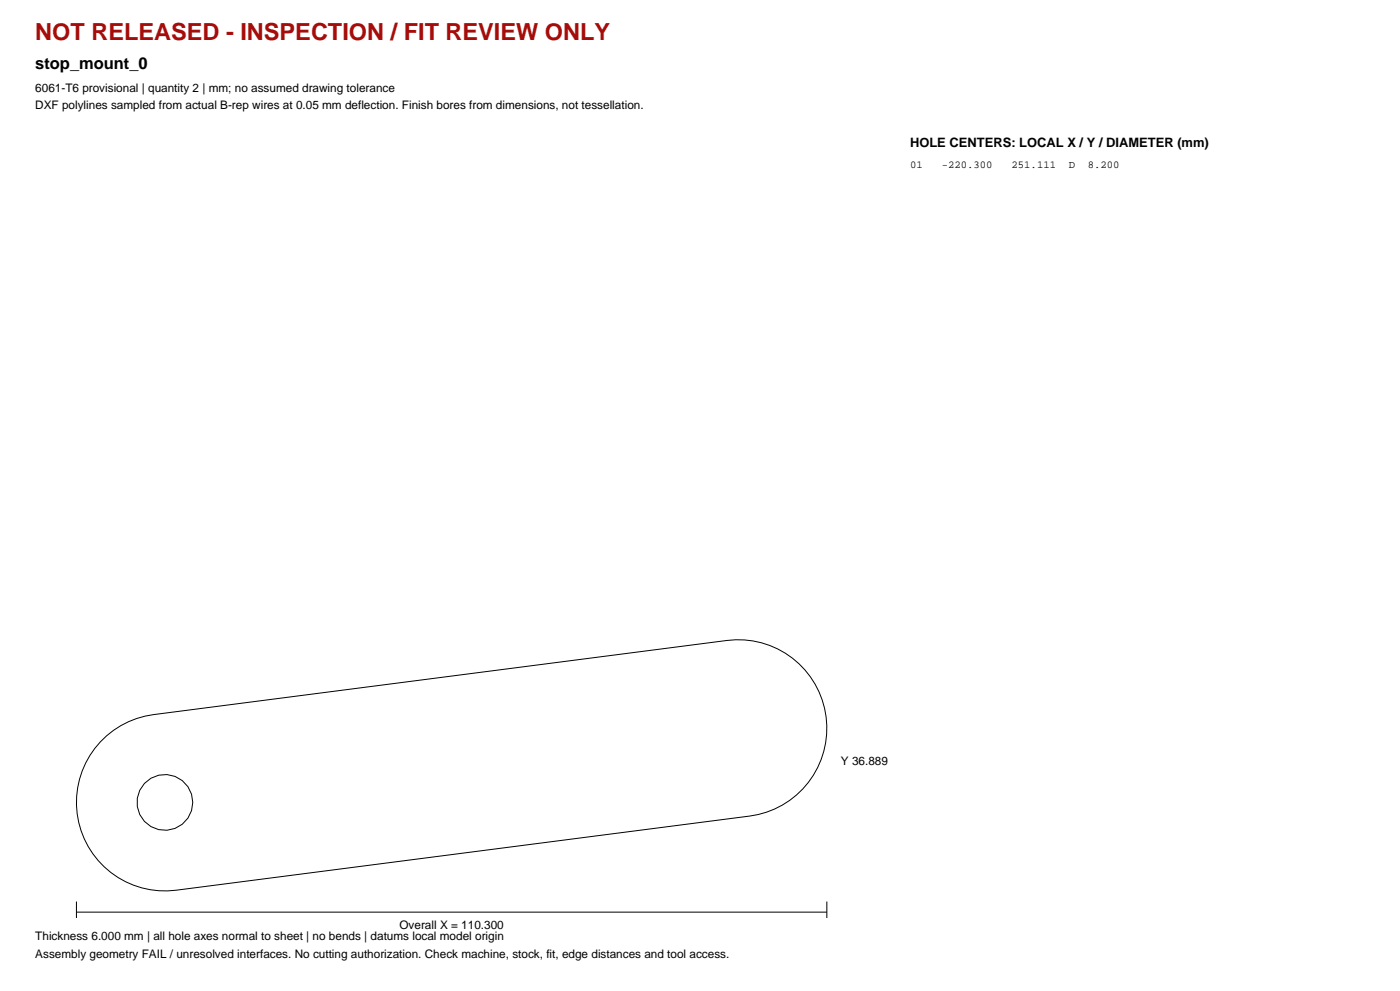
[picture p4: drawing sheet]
<svg xmlns="http://www.w3.org/2000/svg" width="420mm" height="297mm" viewBox="0 0 420 297" stroke-linecap="round" stroke-linejoin="round" font-family="sans-serif">
<defs><g id="words">
<text font-size="7.1" fill="#a60d0a" x="10.6" y="12">NOT RELEASED - INSPECTION / FIT REVIEW ONLY</text>
<text font-size="4.9" x="10.6" y="20.8">stop_mount_0</text>
<text font-size="3.9" x="273" y="44.1">HOLE CENTERS: LOCAL X / Y / DIAMETER (mm)</text>
<g font-size="3.5">
<text x="10.6" y="27.5">6061-T6 provisional | quantity 2 | mm; no assumed drawing tolerance</text>
<text x="10.6" y="32.8">DXF polylines sampled from actual B-rep wires at 0.05 mm deflection. Finish bores from dimensions, not tessellation.</text>
<text x="252.3" y="229.4">Y 36.889</text>
<text x="10.6" y="281.8">Thickness 6.000 mm | all hole axes normal to sheet | no bends | datums local model origin</text>
<text x="119.9" y="278.3">Overall X = 110.300</text>
<text x="10.6" y="287.1">Assembly geometry FAIL / unresolved interfaces. No cutting authorization. Check machine, stock, fit, edge distances and tool access.</text>
</g>
<g font-size="3.2">
<text x="273" y="50.4">01</text>
<text x="282.5" y="50.4">-220.300</text>
<text x="303.5" y="50.4">251.111</text>
<text x="320.6" y="50.4">D</text>
<text x="326.3" y="50.4">8.200</text>
</g>
</g></defs>
<g fill="none" stroke="#000" stroke-width=".3">
<path d="M30.1 222.3a26.5 26.5 0 0 1 16-8.1l172-22.3a26.5 26.5 0 0 1 29.7 23 26.5 26.5 0 0 1-22.9 29.7l-172 22.2a26.5 26.5 0 0 1-27.1-14.3 26.5 26.5 0 0 1 4.3-30.2zM22.9 273.4h225.2M22.9 270.2v4.9M248.1 270.2v4.9"/>
<circle cx="49.5" cy="240.5" r="8.4"/>
</g>
<use href="#words"/>
</svg>
